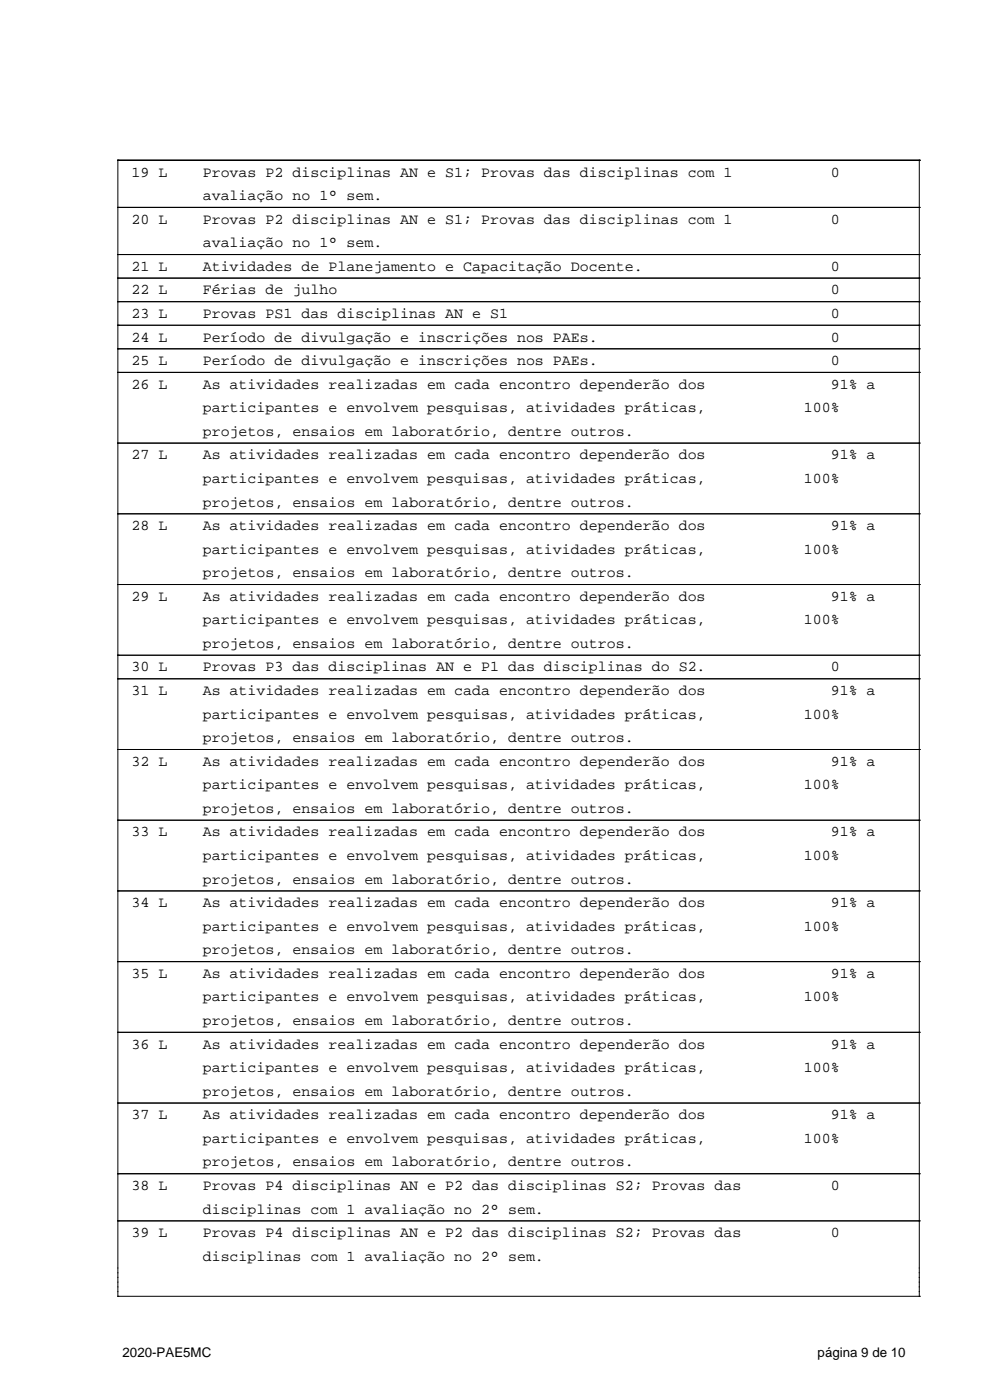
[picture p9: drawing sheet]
<svg xmlns="http://www.w3.org/2000/svg" width="210mm" height="297mm" viewBox="0 0 210 297" stroke-linecap="round" stroke-linejoin="round" font-family="sans-serif">
<defs><g id="words">
<g font-size="3.2">
<text x="27.9" y="37.5">19 L</text>
<text x="43" y="37.5">Provas P2 disciplinas AN e S1; Provas das disciplinas com 1</text>
<text x="176.2" y="37.5">0</text>
<text x="27.9" y="47.5">20 L</text>
<text x="43" y="42.5">avaliação no 1° sem.</text>
<text x="43" y="47.5">Provas P2 disciplinas AN e S1; Provas das disciplinas com 1</text>
<text x="176.2" y="47.5">0</text>
<text x="43" y="52.5">avaliação no 1° sem.</text>
<text x="27.9" y="57.5">21 L</text>
<text x="43" y="57.5">Atividades de Planejamento e Capacitação Docente.</text>
<text x="176.2" y="57.5">0</text>
<text x="27.9" y="62.5">22 L</text>
<text x="43" y="62.5">Férias de julho</text>
<text x="176.2" y="62.5">0</text>
<text x="27.9" y="67.5">23 L</text>
<text x="43" y="67.5">Provas PS1 das disciplinas AN e S1</text>
<text x="176.2" y="67.5">0</text>
<text x="27.9" y="72.5">24 L</text>
<text x="27.9" y="77.5">25 L</text>
<text x="43" y="72.5">Período de divulgação e inscrições nos PAEs.</text>
<text x="43" y="77.5">Período de divulgação e inscrições nos PAEs.</text>
<text x="176.2" y="72.5">0</text>
<text x="176.2" y="77.5">0</text>
<text x="27.9" y="82.5">26 L</text>
<text x="43" y="82.5">As atividades realizadas em cada encontro dependerão dos</text>
<text x="176.2" y="82.5">91% a</text>
<text x="43" y="87.5">participantes e envolvem pesquisas, atividades práticas,</text>
<text x="170.5" y="87.5">100%</text>
<text x="43" y="92.5">projetos, ensaios em laboratório, dentre outros.</text>
<text x="27.9" y="97.5">27 L</text>
<text x="43" y="97.5">As atividades realizadas em cada encontro dependerão dos</text>
<text x="176.2" y="97.5">91% a</text>
<text x="43" y="102.5">participantes e envolvem pesquisas, atividades práticas,</text>
<text x="43" y="107.5">projetos, ensaios em laboratório, dentre outros.</text>
<text x="170.5" y="102.5">100%</text>
<text x="27.9" y="112.5">28 L</text>
<text x="43" y="112.5">As atividades realizadas em cada encontro dependerão dos</text>
<text x="176.2" y="112.5">91% a</text>
<text x="43" y="117.5">participantes e envolvem pesquisas, atividades práticas,</text>
<text x="170.5" y="117.5">100%</text>
<text x="43" y="122.5">projetos, ensaios em laboratório, dentre outros.</text>
<text x="27.9" y="127.5">29 L</text>
<text x="43" y="127.5">As atividades realizadas em cada encontro dependerão dos</text>
<text x="176.2" y="127.5">91% a</text>
<text x="43" y="132.5">participantes e envolvem pesquisas, atividades práticas,</text>
<text x="43" y="137.5">projetos, ensaios em laboratório, dentre outros.</text>
<text x="170.5" y="132.5">100%</text>
<text x="27.9" y="142.5">30 L</text>
<text x="43" y="142.5">Provas P3 das disciplinas AN e P1 das disciplinas do S2.</text>
<text x="176.2" y="142.5">0</text>
<text x="27.9" y="147.5">31 L</text>
<text x="43" y="147.5">As atividades realizadas em cada encontro dependerão dos</text>
<text x="176.2" y="147.5">91% a</text>
<text x="43" y="152.5">participantes e envolvem pesquisas, atividades práticas,</text>
<text x="170.5" y="152.5">100%</text>
<text x="43" y="157.5">projetos, ensaios em laboratório, dentre outros.</text>
<text x="27.9" y="162.5">32 L</text>
<text x="43" y="162.5">As atividades realizadas em cada encontro dependerão dos</text>
<text x="43" y="167.5">participantes e envolvem pesquisas, atividades práticas,</text>
<text x="170.5" y="167.5">100%</text>
<text x="176.2" y="162.5">91% a</text>
<text x="43" y="172.5">projetos, ensaios em laboratório, dentre outros.</text>
<text x="27.9" y="177.5">33 L</text>
<text x="43" y="177.5">As atividades realizadas em cada encontro dependerão dos</text>
<text x="176.2" y="177.5">91% a</text>
<text x="43" y="182.5">participantes e envolvem pesquisas, atividades práticas,</text>
<text x="170.5" y="182.5">100%</text>
<text x="43" y="187.5">projetos, ensaios em laboratório, dentre outros.</text>
<text x="27.9" y="192.5">34 L</text>
<text x="43" y="192.5">As atividades realizadas em cada encontro dependerão dos</text>
<text x="43" y="197.5">participantes e envolvem pesquisas, atividades práticas,</text>
<text x="170.5" y="197.5">100%</text>
<text x="176.2" y="192.5">91% a</text>
<text x="43" y="202.5">projetos, ensaios em laboratório, dentre outros.</text>
<text x="27.9" y="207.5">35 L</text>
<text x="43" y="207.5">As atividades realizadas em cada encontro dependerão dos</text>
<text x="176.2" y="207.5">91% a</text>
<text x="43" y="212.5">participantes e envolvem pesquisas, atividades práticas,</text>
<text x="170.5" y="212.5">100%</text>
<text x="43" y="217.5">projetos, ensaios em laboratório, dentre outros.</text>
<text x="27.9" y="222.5">36 L</text>
<text x="43" y="222.5">As atividades realizadas em cada encontro dependerão dos</text>
<text x="43" y="227.5">participantes e envolvem pesquisas, atividades práticas,</text>
<text x="170.5" y="227.5">100%</text>
<text x="176.2" y="222.5">91% a</text>
<text x="43" y="232.5">projetos, ensaios em laboratório, dentre outros.</text>
<text x="27.9" y="237.5">37 L</text>
<text x="43" y="237.5">As atividades realizadas em cada encontro dependerão dos</text>
<text x="176.2" y="237.5">91% a</text>
<text x="43" y="242.5">participantes e envolvem pesquisas, atividades práticas,</text>
<text x="170.5" y="242.5">100%</text>
<text x="43" y="247.5">projetos, ensaios em laboratório, dentre outros.</text>
<text x="27.9" y="252.5">38 L</text>
<text x="43" y="252.5">Provas P4 disciplinas AN e P2 das disciplinas S2; Provas das</text>
<text x="43" y="257.5">disciplinas com 1 avaliação no 2° sem.</text>
<text x="176.2" y="252.5">0</text>
<text x="27.9" y="262.5">39 L</text>
<text x="43" y="262.5">Provas P4 disciplinas AN e P2 das disciplinas S2; Provas das</text>
<text x="176.2" y="262.5">0</text>
<text x="43" y="267.5">disciplinas com 1 avaliação no 2° sem.</text>
</g>
<g font-size="2.8">
<text x="26" y="287.8">2020-PAE5MC</text>
<text x="173.4" y="287.8">página 9 de 10</text>
</g>
</g></defs>
<g fill="none" stroke="#000" stroke-width=".21">
<path d="M25 34h.1M25 34h170M25 34v241M195 34h.1M195 34v241M25 44h.1M25 54h.1M25 59h.1M25 44h170M25 54h170M25 59h170M195 44h.1"/>
<path d="M195 54h.1M195 59h.1M25 64h.1M25 69h.1M25 74h.1M25 79h.1M25 64h170M25 69h170M25 74h170M25 79h170M195 64h.1M195 69h.1"/>
<path d="M195 74h.1M195 79h.1M25 94h.1M25 94h170M195 94h.1M25 109h.1M25 109h170M195 109h.1M25 124h.1M25 139h.1M25 124h170M25 139h170"/>
<path d="M195 124h.1M195 139h.1M25 144h.1M25 159h.1M25 144h170M25 159h170M195 144h.1M195 159h.1M25 174h.1M25 174h170M195 174h.1M25 189h.1"/>
<path d="M25 189h170M195 189h.1M25 204h.1M25 219h.1M25 204h170M25 219h170M195 204h.1M195 219h.1M25 234h.1M25 234h170M195 234h.1M25 249h.1"/>
<path d="M25 259h.1M25 249h170M25 259h170M195 249h.1M195 259h.1M25 275h.1M25 275h170M195 275h.1"/>
</g>
<use href="#words"/>
</svg>
